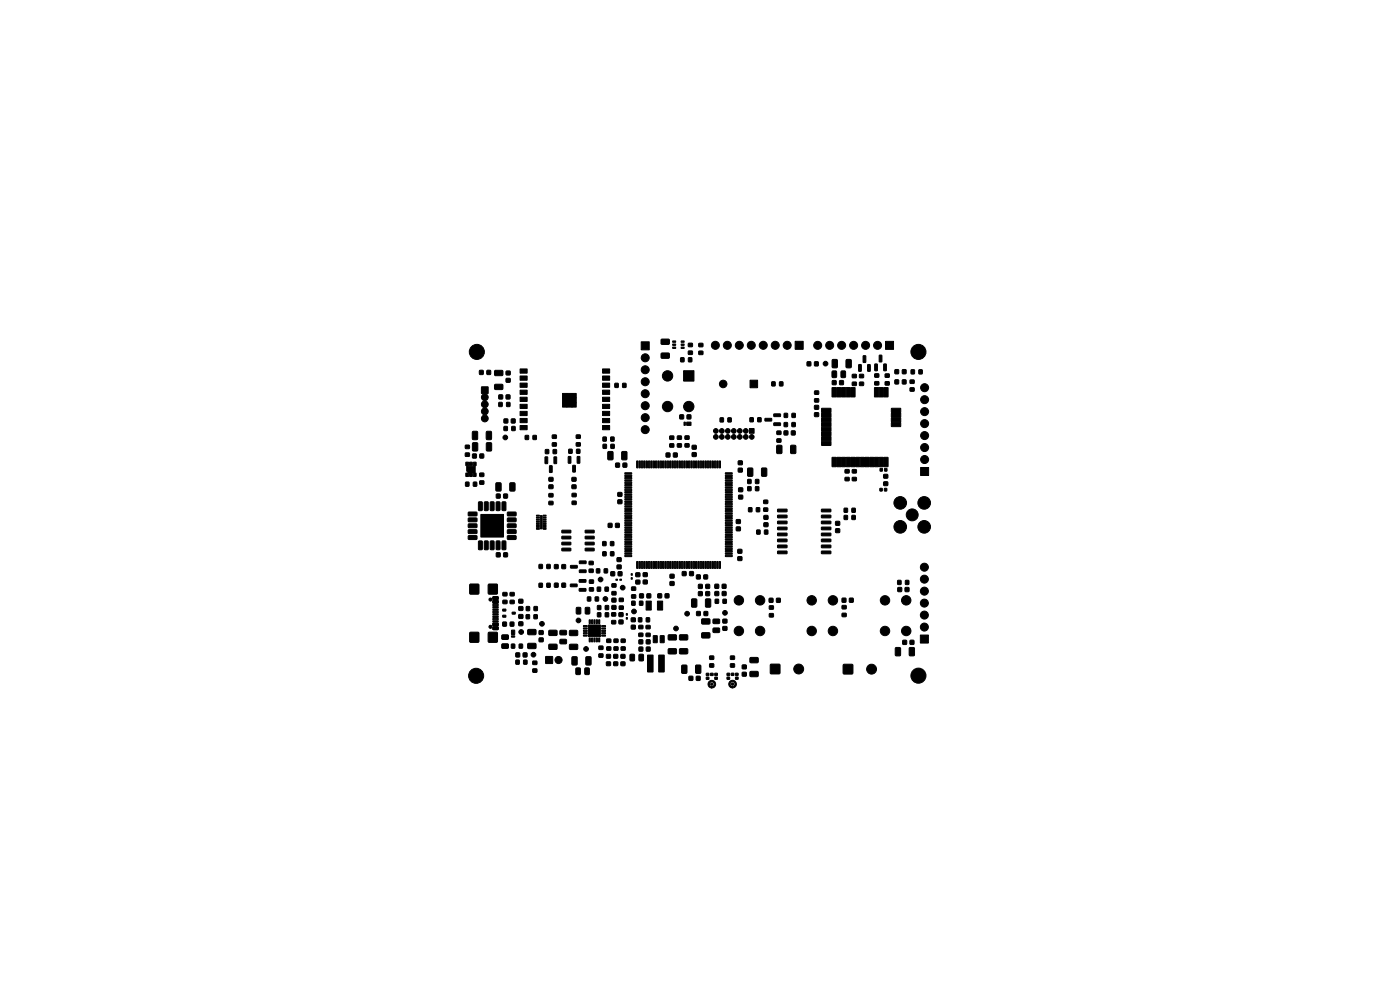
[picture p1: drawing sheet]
<svg xmlns="http://www.w3.org/2000/svg" width="297mm" height="210mm" viewBox="0 0 297 210" stroke-linecap="round" stroke-linejoin="round" font-family="sans-serif">
<g fill="#000" stroke="#000" stroke-width=".21">
<path d="M101.7 78.6h.8v.8h-.8zM103.3 78.6h.8v.8h-.8zM105 78.6h1.5l.2 .2v.7l-.3 .2h-1.3l-.2-.2zM107.4 78.7h.8v.8h-.8zM110.3 78.3h1.5v.9h-1.5zM127.8 78.3h1.5v.9h-1.5zM136 72.5h1.7v1.7h-1.7zM140.3 72l1.6-.1 .1 .3v.7l-.2 .2h-1.4l-.2-.3zM140.3 74.9h1.6l.1 .2v.8l-.2 .1h-1.4l-.2-.2zM142.7 72.3h.6v.3h-.6zM142.7 73h.6v.2l-.6 .1zM142.7 73.6h.6v.3h-.6z"/>
<path d="M144.4 75.9h.7v.8h-.7zM144.5 73.6h.6v.3h-.6zM144.5 73h.6v.2l-.6 .1zM144.5 72.3h.6v.3h-.6zM145 78.6h2.2v2.2h-2.2zM146.1 75.9h.6v.8h-.6zM146 72.8h.9v.7h-.9zM146 74.5h.9v.7h-.9zM148.3 72.9h.8v.6h-.8zM148.3 74.5h.8v.7h-.8zM168.7 72.4h1.7v1.7h-1.7zM171.2 76.8h.8v.8h-.8z"/>
<path d="M172.8 76.8h.8v.8h-.8zM176.6 78.7h.6l.3 .1v1.1l-.2 .2h-.6l-.2-.1zM176.6 76.3l.8-.1 .2 .2 .1 1.4-.2 .2h-.7l-.3-.1zM178.5 78.7h.6l.3 .1v1.1l-.2 .2h-.6l-.2-.1zM179.5 76.3l.9-.1 .2 .2v1.4l-.1 .2h-.8l-.2-.1zM180.8 79.4h.9v.7h-.9zM182.2 77.4h.5l-.1 1.4-.4-.1zM183.1 75.5h.6l-.1 1.4-.5-.1zM184.1 77.4h.5l-.1 1.4-.4-.1zM185.6 77.2l.5 .1v1.4l-.5-.1zM185.6 79.3h.8v.7h-.8zM186.5 75.4h.6l-.1 1.4-.5-.1z"/>
<path d="M187.5 77.2l.5 .1v1.4l-.5-.1zM187.9 72.4h1.7v1.7h-1.7zM189.9 78.4h.7v.9h-.7zM191.4 78.4h.8v.9h-.8zM193.3 78.5h.7v.8h-.7zM194.9 78.5h.7v.8h-.7zM98.7 96.1h.9v.7h-.9zM98.7 94.5h.9v.6h-.9zM98.8 98.1h.6v.7h-.6zM99.6 98.1h.6v.7h-.6zM100.3 91.6l.8-.1 .2 .1v1.4l-.1 .3h-.8l-.2-.2zM100.3 94l.8-.1 .2 .1 .1 1.4-.2 .3h-.7l-.3-.2z"/>
<path d="M100.4 98.1h.6v.7h-.6zM100.3 96.3h.7v.8h-.7zM101.8 96.3h.8v.8h-.8zM103.2 91.6l.8-.1 .3 .1v1.4l-.2 .3h-.7l-.2-.2zM103.2 94l.9-.1 .2 .1v1.4l-.1 .3h-.8l-.2-.2zM102.2 82.1h1.3v1.4h-1.3zM105 81.6l1.5-.1 .2 .3v.7l-.3 .2-1.3-.1-.2-.2zM105.8 85.4h.7v.8h-.7zM105.8 83.8h.8v.8h-.8zM106.9 90.5h.7v.8h-.7zM106.9 88.9h.8v.8h-.8zM107.4 80.3h.8v.8h-.8z"/>
<path d="M107.5 85.4h.7v.8h-.7zM107.4 83.8h.8v.8h-.8zM108.5 88.9h.8v.8h-.8zM108.6 90.5h.7v.8h-.7zM110.3 79.8h1.5v.9h-1.5zM110.3 81.3h1.5v.9h-1.5zM110.3 82.8h1.5v.9h-1.5zM110.3 84.3h1.5v.9h-1.5zM110.3 85.8h1.5v.9h-1.5zM110.3 87.3h1.5v.9h-1.5zM110.3 88.8h1.5v.9h-1.5zM110.3 90.3h1.5v.9h-1.5z"/>
<path d="M111.4 92.4h.7v.8h-.7zM113.1 92.4h.7v.8h-.7zM115.7 95.4h.7v.8h-.7zM115.6 96.9l.6 .1-.1 1.4-.5-.1zM116.6 98.8l.5 .1v1.3h-.5zM117.4 95.4h.6v.8h-.6zM117.2 93.9h.8v.7h-.8zM117.2 92.3h.8v.7h-.8zM117.5 96.9l.6 .1-.1 1.4-.5-.1zM119.3 83.5h2.9v2.9h-2.9zM120.7 95.3h.7v.8h-.7zM120.6 96.9h.5l-.1 1.4-.5-.1z"/>
<path d="M121.5 98.7l.6 .1-.1 1.4-.5-.1zM122.3 95.3h.7v.8h-.7zM122.3 93.9h.8v.7h-.8zM122.3 92.3h.8v.7h-.8zM122.5 96.9h.5l-.1 1.4-.5-.1zM127.8 90.3h1.5v.9h-1.5zM127.8 88.8h1.5v.9h-1.5zM127.8 87.3h1.5v.9h-1.5zM127.8 85.8h1.5v.9h-1.5zM127.8 84.3h1.5v.9h-1.5zM127.8 82.8h1.5v.9h-1.5zM127.8 81.3h1.5v.9h-1.5z"/>
<path d="M127.8 79.8h1.5v.9h-1.5zM127.9 92.7h.7v.9h-.7zM128 94.3h.6v.8h-.6zM129.6 92.7h.7v.9h-.7zM129.6 94.3h.7v.8h-.7zM129 95.8h.8l.3 .1v1.4l-.2 .2-.7 .1-.3-.2zM130.5 81.3h.6v.9h-.6zM130.6 98.3h.8v.8h-.8zM132.1 81.3h.7v.9h-.7zM132.2 98.3h.7v.8h-.7zM131.9 95.8h.9l.2 .1v1.4l-.1 .2-.8 .1-.2-.2zM135.1 97.8l.2 .1v1.4l-.2-.1z"/>
<path d="M135.6 97.8l.3 .1-.1 1.4-.3-.1zM136.1 97.8l.2 .1v1.4l-.3-.1zM136.6 97.8l.2 .1v1.4l-.2-.1zM137.1 97.8l.3 .1-.1 1.4-.3-.1zM137.6 97.8l.2 .1v1.4l-.3-.1zM138.1 97.8l.2 .1v1.4l-.3-.1zM138.6 97.8l.3 .1-.1 1.4-.3-.1zM139.1 97.8l.2 .1v1.4l-.3-.1zM139.6 97.8l.2 .1v1.4l-.3-.1zM140.1 97.8l.2 .1v1.4l-.2-.1zM140.6 97.8l.3 .1-.1 1.4-.3-.1zM141.1 97.8l.2 .1v1.4l-.3-.1z"/>
<path d="M141.6 97.8l.2 .1v1.4l-.2-.1zM142.1 97.8l.3 .1-.1 1.4-.3-.1zM141.3 96.1h.8v.8h-.8zM142.6 97.8l.2 .1v1.4l-.3-.1zM142.1 92.5h.8v.7h-.8zM142.1 94.2h.8v.6h-.8zM143.1 97.8l.2 .1v1.4l-.3-.1zM143.6 97.8l.3 .1-.1 1.4-.3-.1zM142.9 96.1h.7v.8h-.7zM144.1 97.8l.2 .1v1.4l-.3-.1zM144.2 88h.8v.8h-.8zM143.7 92.5h.8v.7h-.8z"/>
<path d="M143.7 94.1h.8v.7h-.8zM144.6 97.8l.2 .1v1.4l-.3-.1zM145.1 97.8l.2 .1v1.4l-.2-.1zM145.1 89.6h.3v.6h-.3zM145.6 97.8l.3 .1-.1 1.4-.3-.1zM145.8 88h.7v.8h-.7zM145.3 92.5h.9v.7h-.9zM145.3 94.1h.9v.7h-.9zM146.1 97.8l.2 .1v1.4l-.3-.1zM145.7 89.6h.9v.6h-.9zM146.6 97.8l.2 .1v1.4l-.2-.1zM147.1 97.8l.3 .1-.1 1.4-.3-.1z"/>
<path d="M146.9 94.5h.8v.8h-.8zM146.9 96h.8v.8h-.8zM147.6 97.8l.2 .1v1.4l-.3-.1zM148.1 97.8l.2 .1v1.4l-.3-.1zM148.6 97.8l.3 .1-.1 1.4-.2-.1zM149.1 97.8l.2 .1v1.4l-.3-.1zM149.6 97.8l.2 .1v1.4l-.3-.1zM150.1 97.8l.2 .1v1.4l-.2-.1zM150.6 97.8l.3 .1-.1 1.4-.3-.1zM151.1 97.8l.2 .1v1.4l-.3-.1zM151.6 97.8l.2 .1v1.4l-.2-.1zM152.1 97.8l.3 .1-.1 1.4-.3-.1z"/>
<path d="M152.6 97.8l.2 .1v1.4l-.3-.1zM152.8 88.7h.7v.8h-.7zM154.4 88.7h.7v.8h-.7zM156.6 97.8h.9v.8h-.9zM156.6 99.3h.9v.8h-.9zM158.7 99.3h.8l.2 .1v1.4l-.1 .2-.8 .1-.2-.2zM159 90.9h1v1h-1zM159.1 88.6h.7v.9h-.7zM159.1 80.7h1.6v1.6h-1.6zM160.8 88.6h.6v.9h-.6zM161.6 99.3h.8l.3 .1v1.4l-.2 .2-.7 .1-.3-.2zM163.7 81h.7v.8h-.7z"/>
<path d="M162.3 88.8l1.3-.1 .1 .5-1.4 .1zM164.8 94.5l.8-.1 .3 .2v1.4l-.2 .2h-.7l-.2-.1zM165.4 81h.7v.8h-.7zM164.8 91.5h.9v.6h-.9zM164.8 93.1h.9v.7h-.9zM164.2 89.7h1.3l.1 .5-1.4 .1zM164.2 87.8h1.3l.1 .5-1.4 .1zM166.4 91.4h.7v.8h-.7zM166.4 89.7h.6v.8h-.6zM166.4 87.7h.7v.8h-.7zM167.8 94.5l.8-.1 .2 .2v1.4l-.1 .2h-.8l-.2-.1zM167.9 91.4h.8v.8h-.8z"/>
<path d="M168 89.7h.7v.8h-.7zM168 87.7h.7v.8h-.7zM172.8 84.6h.9v.7h-.9zM172.8 82.9h.9v.7h-.9zM172.8 86h.8v.8h-.8zM172.8 87.6h.8v.7h-.8zM174.3 86.6h1.9l.1 .8-1.9 .1zM174.3 87.6h1.9l.1 .8-1.9 .1zM174.3 88.6h1.9l.1 .8-1.9 .1zM174.3 89.6h1.9l.1 .8-1.9 .1zM174.3 90.6h1.9l.1 .8-1.9 .1zM174.3 91.6h1.9l.1 .8-1.9 .1z"/>
<path d="M174.3 92.6h1.9l.1 .8-1.9 .1zM174.3 93.6h1.9l.1 .8-1.9 .1zM176.6 80.8h.8v.8h-.8zM176.5 97l.9 .1-.1 1.9-.8-.1zM176.5 82.2l.9 .1-.1 1.9-.8-.1zM178.1 80.8h.8v.8h-.8zM177.5 97l.9 .1-.1 1.9-.8-.1zM177.5 82.2l.9 .1-.1 1.9-.8-.1zM178.5 97l.9 .1-.1 1.9-.8-.1zM178.5 82.2l.9 .1-.1 1.9-.8-.1zM179.3 99.6h.8v.7h-.8zM179.5 97l.9 .1-.1 1.9-.8-.1z"/>
<path d="M179.5 82.2l.9 .1-.1 1.9-.8-.1zM180.5 97l.9 .1-.1 1.9-.8-.1zM180.5 82.2l.9 .1-.1 1.9-.8-.1zM180.8 81.1h.9v.7h-.9zM180.8 99.6h.9v.7h-.9zM181.5 97l.9 .1-.1 1.9-.8-.1zM182.4 81.1h.8v.7h-.8zM182.4 79.4h.8v.7h-.8zM182.5 97l.9 .1-.1 1.9-.8-.1zM183.5 97l.9 .1-.1 1.9-.8-.1zM184.5 97l.9 .1-.1 1.9-.8-.1zM185.6 81h.8v.7h-.8z"/>
<path d="M185.5 97l.9 .1-.1 1.9-.8-.1zM185.5 82.2l.9 .1-.1 1.9-.8-.1zM186.7 99.4h.5v.5h-.5zM186.5 97l.9 .1-.1 1.9-.8-.1zM186.5 82.2l.9 .1-.1 1.9-.8-.1zM187.8 81h.8v.7h-.8zM187.8 79.3h.8v.7h-.8zM187.7 99.4h.4v.5h-.4zM187.5 97l.9 .1-.1 1.9-.8-.1zM187.5 82.2l.9 .1-.1 1.9-.8-.1zM189.9 80.6h.7v.8h-.7zM189.1 89.6h1.9l.1 .8-1.9 .1z"/>
<path d="M189.1 88.6h1.9l.1 .8-1.9 .1zM189.1 87.6h1.9l.1 .8-1.9 .1zM189.1 86.6h1.9l.1 .8-1.9 .1zM191.4 80.6h.8v.8h-.8zM193.1 80.6h.8v.7h-.8zM193.1 82.3h.8v.7h-.8zM195.3 99.2h1.7v1.7h-1.7zM98.8 102.3h.7v.8h-.7zM98.8 100.4h.6v.7h-.6zM99.6 100.4h.6v.7h-.6zM100.4 102.3h.7v.8h-.7zM100.4 100.4h.6v.7h-.6z"/>
<path d="M99 98.9h1.8v1.3h-1.5l-.3-.3zM99.4 108.7l1.7-.1 .1 .7-.2 .2-1.6-.1-.1-.2zM99.4 109.9h1.7l.1 .7-.2 .1h-1.6l-.1-.2zM99.4 111.2l1.7-.1 .1 .7-.2 .2-1.6-.1-.1-.2zM99.4 112.4h1.7l.1 .7-.2 .1h-1.6l-.1-.2zM99.4 113.7l1.7-.1 .1 .7-.2 .2-1.6-.1-.1-.2zM101.5 106.5l.6-.1 .2 .2v1.5l-.1 .2-.7-.1zM101.5 114.8l.6-.1 .2 .2v1.5l-.1 .2-.7-.1zM101.8 100.4h.8v.7h-.8zM101.8 102h.8v.7h-.8zM102.8 106.5l.6-.1 .2 .2v1.5l-.1 .2-.7-.1zM102.8 114.8l.6-.1 .2 .2v1.5l-.1 .2-.7-.1z"/>
<path d="M104 106.5l.6-.1 .2 .2v1.5l-.1 .2-.7-.1zM104 114.8l.6-.1 .2 .2v1.5l-.1 .2-.7-.1zM105.2 102.5l.9-.1 .2 .1v1.4l-.1 .3h-.8l-.2-.2zM105.3 106.5l.6-.1 .2 .2v1.5l-.1 .2-.7-.1zM105.3 114.8l.6-.1 .2 .2v1.5l-.1 .2-.7-.1zM105.3 104.8h.8v.8h-.8zM105.3 117.3h.8v.8h-.8zM102 109.1h4.8v4.8h-4.8zM106.5 106.5l.6-.1 .2 .2v1.5l-.1 .2-.7-.1zM106.5 114.8l.6-.1 .2 .2v1.5l-.1 .2-.7-.1zM106.9 104.8h.7v.8h-.7zM106.9 117.3h.7v.8h-.7z"/>
<path d="M108.2 102.5l.8-.1 .3 .1v1.4l-.2 .3h-.7l-.3-.2zM107.7 113.7l1.7-.1 .1 .7-.2 .2-1.6-.1-.1-.2zM107.7 112.4h1.7l.1 .7-.2 .1h-1.6l-.1-.2zM107.7 111.2l1.7-.1 .1 .7-.2 .2-1.6-.1-.1-.2zM107.7 109.9h1.7l.1 .7-.2 .1h-1.6l-.1-.2zM107.7 108.7l1.7-.1 .1 .7-.2 .2-1.6-.1-.1-.2zM113.8 109.3h.6v.1l-.6 .1zM113.8 109.7h.6v.1l-.6 .1zM113.8 110.1h.6v.1l-.6 .1zM113.8 110.5h.6v.1l-.6 .1zM113.8 110.9h.6v.1l-.6 .1zM113.8 111.3h.6v.1l-.6 .1z"/>
<path d="M113.8 111.7h.6v.1l-.6 .1zM113.8 112.1h.6v.1l-.6 .1zM114.6 109.4h.4v2.8h-.4zM115.2 112.1h.6v.1l-.5 .1zM115.2 111.7h.6v.1l-.5 .1zM115.2 111.3h.6v.1l-.5 .1zM115.2 110.9h.6v.1l-.5 .1zM115.2 110.5h.6v.1l-.5 .1zM115.2 110.1h.6v.1l-.5 .1zM115.2 109.7h.6v.1l-.5 .1zM115.2 109.3h.6v.1l-.5 .1zM116.5 101.3h.8v.7h-.8z"/>
<path d="M116.5 102.9h.8v.7h-.8zM116.5 104.7h.8v.7h-.8zM116.5 106.4h.8v.6h-.8zM119.2 112.5h1.8l.1 .5h-1.8zM119.2 113.8l1.8-.1 .1 .5-1.8 .1zM119.2 115h1.8l.1 .5-1.8 .1zM119.2 116.3h1.8l.1 .5-1.8 .1zM121.4 101.3h.8v.8h-.8zM121.4 102.9h.8v.7h-.8zM121.4 104.7h.8v.7h-.8zM121.4 106.3h.8v.7h-.8zM122.9 119h1.4v.5l-1.3 .1z"/>
<path d="M125 119.1h.8v.7h-.8zM124.2 116.3h1.8l.1 .5-1.9 .1zM124.2 115h1.8l.1 .5-1.9 .1zM124.2 113.8l1.8-.1 .1 .5-1.9 .1zM124.2 112.5h1.8l.1 .5h-1.9zM127.9 114.9h.7v.8h-.7zM127.9 117.1h.7v.8h-.7zM129 111h.8v.9h-.8zM129.5 114.9h.7v.8h-.7zM129.5 117.1h.7v.8h-.7zM130.6 111h.8v.9h-.8zM130.9 118.3h.8v.8h-.8z"/>
<path d="M131.1 104.5h.8v.8h-.8zM131.1 106.1h.8v.7h-.8zM132.6 100.3h1.3l.1 .2-1.4 .1zM132.6 100.8h1.3l.1 .2-1.4 .1zM132.6 101.3h1.3l.1 .2-1.4 .1zM132.6 101.8h1.3l.1 .2-1.4 .1zM132.6 102.3h1.3l.1 .2-1.4 .1zM132.6 102.8h1.3l.1 .2-1.4 .1zM132.6 103.3h1.3l.1 .2-1.4 .1zM132.6 103.8h1.3l.1 .2-1.4 .1zM132.6 104.3h1.3l.1 .2-1.4 .1zM132.6 104.8h1.3l.1 .2-1.4 .1z"/>
<path d="M132.6 105.3h1.3l.1 .2-1.4 .1zM132.6 105.8h1.3l.1 .2-1.4 .1zM132.6 106.3h1.3l.1 .2-1.4 .1zM132.6 106.8h1.3l.1 .2-1.4 .1zM132.6 107.3h1.3l.1 .2-1.4 .1zM132.6 107.8h1.3l.1 .2-1.4 .1zM132.6 108.3h1.3l.1 .2-1.4 .1zM132.6 108.8h1.3l.1 .2-1.4 .1zM132.6 109.3h1.3l.1 .2-1.4 .1zM132.6 109.8h1.3l.1 .2-1.4 .1zM132.6 110.3h1.3l.1 .2-1.4 .1zM132.6 110.8h1.3l.1 .2-1.4 .1z"/>
<path d="M132.6 111.3h1.3l.1 .2-1.4 .1zM132.6 111.8h1.3l.1 .2-1.4 .1zM132.6 112.3h1.3l.1 .2-1.4 .1zM132.6 112.8h1.3l.1 .2-1.4 .1zM132.6 113.3h1.3l.1 .2-1.4 .1zM132.6 113.8h1.3l.1 .2-1.4 .1zM132.6 114.3h1.3l.1 .2-1.4 .1zM132.6 114.8h1.3l.1 .2-1.4 .1zM132.6 115.3h1.3l.1 .2-1.4 .1zM132.6 115.8h1.3l.1 .2-1.4 .1zM132.6 116.3h1.3l.1 .2-1.4 .1zM132.6 116.8h1.3l.1 .2-1.4 .1z"/>
<path d="M132.6 117.3h1.3l.1 .2-1.4 .1zM132.6 117.8h1.3l.1 .2-1.4 .1zM153.9 117.8h1.4v.2l-1.4 .1zM153.9 117.3h1.4v.2l-1.4 .1zM153.9 116.8h1.4v.2l-1.4 .1zM153.9 116.3h1.4v.2l-1.4 .1zM153.9 115.8h1.4v.2l-1.4 .1zM153.9 115.3h1.4v.2l-1.4 .1zM153.9 114.8h1.4v.2l-1.4 .1zM153.9 114.3h1.4v.2l-1.4 .1zM153.9 113.8h1.4v.2l-1.4 .1zM153.9 113.3h1.4v.2l-1.4 .1z"/>
<path d="M153.9 112.8h1.4v.2l-1.4 .1zM153.9 112.3h1.4v.2l-1.4 .1zM153.9 111.8h1.4v.2l-1.4 .1zM153.9 111.3h1.4v.2l-1.4 .1zM153.9 110.8h1.4v.2l-1.4 .1zM153.9 110.3h1.4v.2l-1.4 .1zM153.9 109.8h1.4v.2l-1.4 .1zM153.9 109.3h1.4v.2l-1.4 .1zM153.9 108.8h1.4v.2l-1.4 .1zM153.9 108.3h1.4v.2l-1.4 .1zM153.9 107.8h1.4v.2l-1.4 .1zM153.9 107.3h1.4v.2l-1.4 .1z"/>
<path d="M153.9 106.8h1.4v.2l-1.4 .1zM153.9 106.3h1.4v.2l-1.4 .1zM153.9 105.8h1.4v.2l-1.4 .1zM153.9 105.3h1.4v.2l-1.4 .1zM153.9 104.8h1.4v.2l-1.4 .1zM153.9 104.3h1.4v.2l-1.4 .1zM153.9 103.8h1.4v.2l-1.4 .1zM153.9 103.3h1.4v.2l-1.4 .1zM153.9 102.8h1.4v.2l-1.4 .1zM153.9 102.3h1.4v.2l-1.4 .1zM153.9 101.8h1.4v.2l-1.4 .1zM153.9 101.3h1.4v.2l-1.4 .1z"/>
<path d="M153.9 100.8h1.4v.2l-1.4 .1zM153.9 100.3h1.4v.2l-1.4 .1zM156.2 111.8h.8v.8h-.8zM156.2 110.3h.8v.7h-.8zM156.5 118.1h.9v.8h-.9zM156.5 116.6h.9v.7h-.9zM156.7 103.5h.8v.8h-.8zM156.7 105.1h.8v.7h-.8zM158.6 103.2h.7v.9h-.7zM158.6 101.7h.7v.9h-.7zM158.8 107.7h.7v.8h-.7zM160.3 103.2h.7v.9h-.7z"/>
<path d="M160.3 101.7h.7v.9h-.7zM160.5 107.7h.6v.8h-.6zM160.5 112.5h.7v.8h-.7zM162 107.8h.9v.6h-.9zM162 106.1h.9v.7h-.9zM162.1 109.4h.8v.7h-.8zM162.1 110.9h.8v.8h-.8zM162.2 112.5h.7v.8h-.7zM165 108h1.9l.1 .5-2 .1zM165 109.3h1.9l.1 .5h-2zM165 110.6l1.9-.1 .1 .5-2 .1zM165 111.8h1.9l.1 .5-2 .1z"/>
<path d="M165 113.1h1.9l.1 .5-2 .1zM165 114.4h1.9l.1 .4-2 .1zM165 115.7l1.9-.1 .1 .5-2 .1zM165 116.9h1.9l.1 .5-2 .1zM174.3 116.9h1.9l.1 .5-2 .1zM174.3 115.7l1.9-.1 .1 .5-2 .1zM174.3 114.4h1.9l.1 .4-2 .1zM174.3 113.1h1.9l.1 .5-2 .1zM174.3 111.8h1.9l.1 .5-2 .1zM174.3 110.6l1.9-.1 .1 .5-2 .1zM174.3 109.3h1.9l.1 .5h-2zM174.3 108h1.9l.1 .5-2 .1z"/>
<path d="M177.3 110.6h.8v.8h-.8zM177.3 112.2h.8v.7h-.8zM179.1 107.8h.7v.9h-.7zM179.1 109.4h.7v.8h-.7zM179.3 101.3h.8v.7h-.8zM180.7 107.8h.7v.9h-.7zM180.7 109.4h.7v.8h-.7zM180.8 101.3h.9v.7h-.9zM186.7 103.6h.5v.5h-.5zM187.6 103.6h.5v.5h-.5zM187.5 100.7h.8v.7h-.8zM187.5 102.2h.8v.8h-.8z"/>
<path d="M99.7 123.9h1.8v2.1h-1.8zM99.7 134.2h1.8v2h-1.8zM103.6 123.9h1.9v2.1h-1.9zM103.6 134.2h1.9v2h-1.9zM104.6 126.6h1l.1 .5-1.1 .1zM104.6 127.4h1l.1 .5-1.1 .1zM104.6 132.2h1l.1 .5-1.1 .1zM104.6 133h1l.1 .5-1.1 .1zM104.6 128.7h1l.1 .2-1.1 .1zM104.6 129.7h1l.1 .2-1.1 .1zM104.6 130.2h1l.1 .2-1.1 .1zM104.6 131.2h1l.1 .2-1.1 .1z"/>
<path d="M104.6 131.7h1l.1 .2-1.1 .1zM104.6 130.7h1l.1 .2-1.1 .1zM104.6 129.2h1l.1 .2-1.1 .1zM104.6 128.2h1l.1 .2-1.1 .1zM106.5 136.6h1.2l.2 .2v.6l-.3 .2-1-.1-.2-.2zM106.5 134.7h1.2l.2 .2v.6l-.3 .2-1-.1-.2-.2zM106.7 127.3h.8v.7h-.8zM106.7 125.7h.8v.7h-.8zM106.7 129.2h.6v.4h-.6zM106.7 130.5h.6v.4h-.6zM106.7 132h.7v.8h-.7zM108.2 127.3h.9v.7h-.9z"/>
<path d="M108.2 125.7h.9v.7h-.9zM108.5 136.6h.7v.9h-.7zM108.2 132h.8v.8h-.8zM108.5 133.7h.7v.9h-.7zM108.5 134.9h.7v.2l-.7 .1zM108.7 129.9l.6-.1v.4l-.6 .1zM110.2 136.6h.6v.9h-.6zM110.1 128.7h.8v.8h-.8zM110.1 127.1h.8v.8h-.8zM109.5 138.5h.7v.8h-.7zM110.1 130.4h.8v.8h-.8zM110.1 131.9h.8v.8h-.8z"/>
<path d="M111 138.5h.8v.8h-.8zM111.6 130.4h.7v.8h-.7zM111.7 128.7h.6v.8h-.6zM112 133.6l1.6-.1 .1 .3v.7l-.2 .2-1.4-.1-.2-.2zM112 136.5h1.6l.1 .2v.8l-.2 .1h-1.4l-.2-.2zM113.3 130.4h.7v.8h-.7zM113.3 128.7h.7v.8h-.7zM114.4 133.8h.8v.8h-.8zM114.4 135.3h.8v.8h-.8zM114.4 119.8h.7v.8h-.7zM114.4 123.7h.7v.9h-.7zM115.8 139.3h1.4v1.4h-1.4z"/>
<path d="M116 119.8h.7v.8h-.7zM116 123.7h.7v.9h-.7zM116.5 133.7h1.5l.2 .2v.8l-.3 .1h-1.3l-.2-.2zM116.5 136.7l1.5-.1 .2 .3v.7l-.3 .2h-1.3l-.2-.3zM117.6 119.8h.8v.8h-.8zM117.6 123.7h.8v.8h-.8zM118.8 133.8l1.3-.1 .1 .2v.6l-.2 .2h-1.1l-.1-.3zM118.8 135.7l1.3-.1 .1 .2v.6l-.2 .2h-1.1l-.1-.3zM119.2 119.8h.8v.8h-.8zM119.2 123.7h.8v.8h-.8zM122.3 128.9l.7-.1 .2 .2v1l-.1 .3h-.6l-.3-.2zM120.9 133.8l1.5-.1 .2 .2v.8l-.3 .1h-1.4l-.1-.2z"/>
<path d="M120.9 136.7h1.5l.2 .2v.7l-.3 .2h-1.4l-.1-.3zM121 123.9h1.4v.5l-1.3 .1zM121.1 120l1.3-.1 .1 .5-1.4 .1zM123.8 132.7h.8v.2h-.8zM123.8 133.2h.8v.2h-.8zM123.8 133.7h.8v.2h-.8zM123.8 134.2h.8v.2h-.8zM123.8 134.7h.8v.2h-.8zM124.2 128.9l.7-.1 .2 .2v1l-.1 .3h-.6l-.3-.2zM122.9 124.9l1.3-.1 .1 .5-1.4 .1zM122.9 123l1.3-.1 .1 .5-1.4 .1zM122.9 120.9h1.4v.5l-1.3 .1z"/>
<path d="M124.6 126.6h.7v.9h-.7zM125 135.4h.2v.8l-.2-.1zM125 131.5h.2v.8h-.2zM125.5 135.4h.2v.8l-.2-.1zM125.5 131.5h.2v.8h-.2zM125 120.7h.8v.7h-.8zM125.1 123h.8v.7h-.8zM125.1 124.7h.8v.7h-.8zM126 135.4h.2v.8l-.2-.1zM126 131.5h.2v.8h-.2zM126.3 126.6h.7v.9h-.7zM126.5 120.7h.7v.8h-.7z"/>
<path d="M126.5 135.4h.2v.8l-.2-.1zM126.5 131.5h.2v.8h-.2zM126.7 124.6h.7v.8h-.7zM127 135.4h.2v.8l-.2-.1zM127 131.5h.2v.8h-.2zM124.9 132.6h2.5v2.5h-2.5zM126.8 128.5h.6v.8h-.6zM126.8 130h.6v.8h-.6zM127.7 134.7h.7l.1 .2h-.8zM127.7 134.2h.7l.1 .2h-.8zM127.7 133.7h.7l.1 .2h-.8zM127.7 133.2h.7l.1 .2h-.8z"/>
<path d="M127.7 132.7h.7l.1 .2h-.8zM127.1 137.1h.8v.7h-.8zM127.1 138.7h.8v.7h-.8zM128.2 120.7h.7v.8h-.7zM128.4 124.6h.7v.8h-.7zM128.7 137.2h.9v.7h-.9zM128.7 135.6h.9v.7h-.9zM128.4 128.5h.7v.8h-.7zM128.4 130h.7v.8h-.7zM128.7 138.8h.8v.8h-.8zM129.8 131.6h.8v.7h-.8zM129.8 130h.8v.7h-.8z"/>
<path d="M129.8 125.5h.9v.7h-.9zM129.8 123.8h.9v.7h-.9zM130.3 137.2h.8v.7h-.8zM130.3 135.6h.8v.7h-.8zM129.6 121.3h.8v.8h-.8zM129.8 126.9h.8v.8h-.8zM129.8 128.5h.8v.7h-.8zM130.2 138.8h.8v.8h-.8zM130.7 122.9h.3v.2h-.3zM130.9 119.9h.8v.7h-.8zM131.4 128.6h.8v.6h-.8zM131.4 126.9h.8v.7h-.8z"/>
<path d="M131.5 122.9h.3v.2h-.3zM131.8 137.2h.8v.7h-.8zM131.8 135.6h.8v.7h-.8zM131.3 130h.8v.8h-.8zM131.3 131.5h.8v.8h-.8zM131.2 121.3h.7v.8h-.7zM131.7 138.9h.9v.7h-.9zM132.9 131h.2v.3h-.2zM132.9 130.2h.2v.3h-.2zM133.9 122.5l.2 .1v.3l-.2-.1zM133.9 121.7h.2v.3h-.2zM134 126.2h.8v.7h-.8z"/>
<path d="M134 124.5h.8v.7h-.8zM133.9 131.1h.9v.8h-.9zM133.9 132.6h.9v.8h-.9zM133.7 138.8h.7l.2 .1v1.1l-.1 .2h-.6l-.3-.1zM134 127.5h.7v.9h-.7zM135.1 119.1l.2 .1v1.4l-.2-.1zM134.9 121.5h.8v.8h-.8zM134.9 123.1h.8v.8h-.8zM135.6 119.1l.3 .1-.1 1.4-.3-.1zM135.7 126h.8v.8h-.8zM135.5 134.3h.9v.7h-.9zM135.5 132.7h.9v.7h-.9z"/>
<path d="M136.1 119.1l.2 .1v1.4l-.3-.1zM135.5 131.1h.6v.8h-.6zM135.6 135.7h.7v.9h-.7zM135.6 137.3h.7v.8h-.7zM135.7 127.5h.7v.9h-.7zM135.6 138.8h.7l.2 .1v1.1l-.1 .2h-.6l-.3-.1zM136.6 119.1l.2 .1v1.4l-.2-.1zM136.5 123.1h.8v.7h-.8zM136.5 121.5h.8v.8h-.8zM137.1 119.1l.3 .1-.1 1.4-.3-.1zM137.3 126h.7v.8h-.7zM137.4 139h1.1v3.5h-1.1z"/>
<path d="M137.6 119.1l.2 .1v1.4l-.3-.1zM137.1 132.7h.8v.7h-.8zM137.1 134.3h.8v.7h-.8zM137.1 131.1h.7v.8h-.7zM137.1 135.7h.8v.9h-.8zM137.1 137.3h.8v.8h-.8zM138.1 119.1l.2 .1v1.4l-.3-.1zM137.1 127.5h1.1v1.9h-1.1zM138.6 134.9l.8-.1v.5h-.8zM138.6 135.4l.8-.1v.5h-.8zM138.6 135.9l.8-.1v.5h-.8zM138.6 119.1l.3 .1-.1 1.4-.3-.1z"/>
<path d="M139.1 119.1l.2 .1v1.4l-.3-.1zM139.6 119.1l.2 .1v1.4l-.3-.1zM139.8 139h1.1v3.5h-1.2zM140.1 135.9l.7-.1 .1 .5h-.8zM140.1 135.4l.7-.1 .1 .5h-.8zM140.1 134.9l.7-.1 .1 .5h-.8zM140.1 119.1l.2 .1v1.4l-.2-.1zM139.6 126h.7v.8h-.7zM139.5 127.5h1.1v1.9h-1.1zM140.6 119.1l.3 .1-.1 1.4-.3-.1zM141.1 119.1l.2 .1v1.4l-.3-.1zM141.6 119.1l.2 .1v1.4l-.2-.1z"/>
<path d="M141.1 126h.8v.8h-.8zM142.1 119.1l.3 .1-.1 1.4-.3-.1zM142.2 123.4h.8v.8h-.8zM142.2 121.8h.8v.8h-.8zM142.6 119.1l.2 .1v1.4l-.3-.1zM143.1 119.1l.2 .1v1.4l-.3-.1zM141.8 134.7l1.6-.1 .1 .3v.7l-.2 .2h-1.4l-.2-.3zM141.8 137.7l1.6-.1 .1 .2v.8l-.2 .1h-1.4l-.2-.2zM143.6 119.1l.3 .1-.1 1.4-.3-.1zM144.1 119.1l.2 .1v1.4l-.3-.1zM144.6 119.1l.2 .1v1.4l-.3-.1zM144.8 121.3h.7v.8h-.7z"/>
<path d="M145.1 119.1l.2 .1v1.4l-.2-.1zM145.6 119.1l.3 .1-.1 1.4-.3-.1zM144.2 134.7l1.6-.1 .1 .3v.7l-.2 .2h-1.4l-.2-.3zM144.2 137.7l1.6-.1 .1 .2v.8l-.2 .1h-1.4l-.2-.2zM146.1 119.1l.2 .1v1.4l-.3-.1zM146.3 121.3h.8v.8h-.8zM146.6 119.1l.2 .1v1.4l-.2-.1zM147.1 119.1l.3 .1-.1 1.4-.3-.1zM147.6 119.1l.2 .1v1.4l-.3-.1zM147.8 122h.7v.8h-.7zM147.8 129.7h.7v.9h-.7zM146.8 127.1l.8-.1 .2 .2v1.4l-.1 .2h-.8l-.2-.1z"/>
<path d="M148.1 119.1l.2 .1v1.4l-.3-.1zM148.2 125.5h.8v.8h-.8zM148.6 119.1l.3 .1-.1 1.4-.2-.1zM148.2 124h.8v.8h-.8zM149.1 119.1l.2 .1v1.4l-.3-.1zM149.3 122h.8v.8h-.8zM149.4 129.7h.7v.9h-.7zM149.6 119.1l.2 .1v1.4l-.3-.1zM149.7 125.5h.8v.8h-.8zM150.1 119.1l.2 .1v1.4l-.2-.1zM148.9 131.3h1.6l.1 .2v.7l-.2 .2h-1.4l-.2-.2zM148.9 134.3l1.6-.1 .1 .3v.7l-.2 .2-1.4-.1-.2-.2z"/>
<path d="M149.7 124h.8v.8h-.8zM150.6 119.1l.3 .1-.1 1.4-.3-.1zM150.6 139.2h.8v.7h-.8zM149.7 127.1l.8-.1 .3 .2v1.4l-.2 .2h-.7l-.2-.1zM151.1 119.1l.2 .1v1.4l-.3-.1zM151.7 124h.7v.8h-.7zM151.6 119.1l.2 .1v1.4l-.2-.1zM152.1 119.1l.3 .1-.1 1.4-.3-.1zM151.3 131.4l1.2-.1 .2 .3v.5l-.3 .2h-1l-.2-.2zM151.3 133.3l1.2-.1 .2 .3v.5l-.3 .2h-1l-.2-.2zM151.7 127.1h.7v.9h-.7zM151.7 125.5h.8v.8h-.8z"/>
<path d="M152.6 119.1l.2 .1v1.4l-.3-.1zM153.2 124h.8v.8h-.8zM153.4 132.9h.8v.8h-.8zM153.4 131.4h.8v.7h-.8zM153.2 125.5h.8v.8h-.8zM153.4 127.1h.7v.9h-.7zM155 139.2h.8v.7h-.8zM163.2 126.9h.8v.8h-.8zM163.2 128.5h.9v.7h-.9zM163.2 130.2h.9v.7h-.9zM164.7 126.9h.8v.8h-.8zM178.7 126.9h.7v.8h-.7z"/>
<path d="M178.7 128.5h.8v.6h-.8zM178.7 130.1h.8v.7h-.8zM180.2 126.9h.8v.8h-.8zM190 137.4l.8-.1 .2 .2 .1 1.4-.2 .2h-.7l-.3-.1zM190.4 123.1h.7v.9h-.7zM190.5 124.7h.8v.8h-.8zM191.5 135.9h.8v.8h-.8zM192.1 123.1h.7v.9h-.7zM192 124.7h.8v.8h-.8zM193.1 135.9h.8v.8h-.8zM192.9 137.4l.9-.1 .2 .2v1.4l-.1 .2h-.8l-.2-.1zM195.2 134.7h1.7v1.7h-1.7z"/>
<path d="M109.4 140h.7v.9h-.7zM111.1 140h.7v.9h-.7zM113 141.9h.9v.7h-.9zM113 140.3h.9v.6h-.9zM121.4 139.4l.8-.1 .2 .1 .1 1.4-.2 .3h-.7l-.3-.2zM122.2 141.7h.7l.2 .1v1.1l-.1 .2h-.6l-.2-.1zM124.1 141.7h.7l.2 .1v1.1l-.1 .2h-.6l-.2-.1zM124.3 139.4l.9-.1 .2 .1v1.4l-.1 .3h-.8l-.2-.2zM128.7 140.4h.8v.8h-.8zM130.2 140.4h.8v.8h-.8zM131.7 140.4h.9v.8h-.9zM144.7 141.1h.8l.2 .1v1.4l-.1 .2-.8 .1-.2-.2z"/>
<path d="M146.2 143.5h.8v.8h-.8zM147.7 143.5h.8v.8h-.8zM147.6 141.1h.8l.3 .1v1.4l-.2 .2-.7 .1-.2-.2zM149.8 142.8h.6v.5h-.6zM149.8 143.7h.6v.4h-.6zM150.5 144.5a.81 .81 0 0 1 1.3 .4 .81 .81 0 0 1-.9 1v-.3a.52 .52 0 0 0 .6-.6 .52 .52 0 0 0-.8-.2 .52 .52 0 0 0 .1 .8h.1v.3a.81 .81 0 0 1-.7-.5 .81 .81 0 0 1 .3-.9zM150.6 140.8h.8v.7h-.8zM150.7 142.8h.6v.5h-.6zM151.6 143.7h.6v.4h-.6zM151.6 142.8h.6v.5h-.6zM154.2 142.8h.6v.5h-.6zM154.2 143.6h.6v.5h-.6z"/>
<path d="M154.8 144.6a.81 .81 0 0 1 1.4 .2 .81 .81 0 0 1-.9 1.1v-.3a.52 .52 0 0 0 .6-.6 .52 .52 0 0 0-.8-.3 .52 .52 0 0 0 .1 .9h.1v.3a.81 .81 0 0 1-.5-1.3zM155.1 142.8h.6v.5h-.6zM155 140.8h.8v.7h-.8zM156 143.6h.6v.5h-.6zM156 142.8h.6v.5h-.6zM157.5 141.1h.8v.8h-.8zM157.5 142.6h.8v.8h-.8zM159.1 142.5l1.6-.1 .2 .3v.7l-.3 .2-1.4-.1-.1-.2zM159.1 139.5h1.6l.2 .2v.8l-.3 .1h-1.4l-.1-.2zM163.5 140.9h1.9v2h-1.9zM178.9 141h2v1.9h-2z"/>
<circle cx="101.2" cy="74.6" r="1.6"/>
<circle cx="136.9" cy="75.9" r=".85"/>
<circle cx="136.9" cy="78.4" r=".85"/>
<circle cx="141.6" cy="79.7" r="1.1"/>
<circle cx="151.8" cy="73.2" r=".85"/>
<circle cx="154.3" cy="73.2" r=".85"/>
<circle cx="156.8" cy="73.2" r=".85"/>
<circle cx="159.4" cy="73.2" r=".85"/>
<circle cx="161.9" cy="73.2" r=".85"/>
<circle cx="164.5" cy="73.2" r=".85"/>
<circle cx="167" cy="73.2" r=".85"/>
<circle cx="173.5" cy="73.3" r=".85"/>
<circle cx="175.1" cy="77.1" r=".5"/>
<circle cx="176" cy="73.3" r=".85"/>
<circle cx="178.5" cy="73.3" r=".85"/>
<circle cx="181.1" cy="73.3" r=".85"/>
<circle cx="183.6" cy="73.3" r=".85"/>
<circle cx="186.2" cy="73.3" r=".85"/>
<circle cx="194.8" cy="74.6" r="1.6"/>
<circle cx="102.9" cy="84.3" r=".72"/>
<circle cx="102.9" cy="87.3" r=".72"/>
<circle cx="102.9" cy="88.8" r=".72"/>
<circle cx="102.9" cy="85.8" r=".72"/>
<circle cx="107.2" cy="92.8" r=".5"/>
<circle cx="119.7" cy="85.5" r=".3"/>
<circle cx="119.7" cy="84.4" r=".3"/>
<circle cx="120.2" cy="83.8" r=".3"/>
<circle cx="120.2" cy="84.9" r=".3"/>
<circle cx="120.2" cy="86" r=".3"/>
<circle cx="120.8" cy="85.5" r=".3"/>
<circle cx="120.8" cy="84.4" r=".3"/>
<circle cx="121.3" cy="83.8" r=".3"/>
<circle cx="121.3" cy="84.9" r=".3"/>
<circle cx="121.3" cy="86" r=".3"/>
<circle cx="121.9" cy="85.5" r=".3"/>
<circle cx="121.9" cy="84.4" r=".3"/>
<circle cx="136.9" cy="83.5" r=".85"/>
<circle cx="136.9" cy="91.1" r=".85"/>
<circle cx="136.9" cy="88.6" r=".85"/>
<circle cx="136.9" cy="86.1" r=".85"/>
<circle cx="136.9" cy="81" r=".85"/>
<circle cx="141.6" cy="86.2" r="1.1"/>
<circle cx="146.1" cy="86.2" r="1.1"/>
<circle cx="151.9" cy="91.4" r=".5"/>
<circle cx="151.9" cy="92.7" r=".5"/>
<circle cx="153.1" cy="92.7" r=".5"/>
<circle cx="153.1" cy="91.4" r=".5"/>
<circle cx="153.4" cy="81.4" r=".8"/>
<circle cx="154.4" cy="91.4" r=".5"/>
<circle cx="154.4" cy="92.7" r=".5"/>
<circle cx="155.7" cy="91.4" r=".5"/>
<circle cx="155.7" cy="92.7" r=".5"/>
<circle cx="156.9" cy="91.4" r=".5"/>
<circle cx="156.9" cy="92.7" r=".5"/>
<circle cx="158.2" cy="91.4" r=".5"/>
<circle cx="158.2" cy="92.7" r=".5"/>
<circle cx="159.5" cy="92.7" r=".5"/>
<circle cx="196.2" cy="97.5" r=".85"/>
<circle cx="196.2" cy="87.3" r=".85"/>
<circle cx="196.2" cy="84.8" r=".85"/>
<circle cx="196.2" cy="94.9" r=".85"/>
<circle cx="196.2" cy="89.9" r=".85"/>
<circle cx="196.2" cy="82.2" r=".85"/>
<circle cx="196.2" cy="92.4" r=".85"/>
<circle cx="191" cy="111.8" r="1.34"/>
<circle cx="191" cy="106.7" r="1.34"/>
<circle cx="193.5" cy="109.2" r="1.26"/>
<circle cx="196.1" cy="106.7" r="1.34"/>
<circle cx="196.1" cy="111.8" r="1.34"/>
<circle cx="104" cy="133" r=".33"/>
<circle cx="104" cy="127.2" r=".33"/>
<circle cx="110.6" cy="134.1" r=".5"/>
<circle cx="113.2" cy="138.9" r=".5"/>
<circle cx="115" cy="132.3" r=".5"/>
<circle cx="122.7" cy="131.6" r=".5"/>
<circle cx="124.3" cy="137.7" r=".5"/>
<circle cx="127.4" cy="122.9" r=".5"/>
<circle cx="128.4" cy="127.1" r=".5"/>
<circle cx="132.1" cy="124.7" r=".5"/>
<circle cx="134.5" cy="129.7" r=".5"/>
<circle cx="143.4" cy="133.3" r=".5"/>
<circle cx="145.8" cy="130.2" r=".5"/>
<circle cx="153.8" cy="130" r=".5"/>
<circle cx="156.7" cy="127.3" r="1"/>
<circle cx="156.7" cy="133.8" r="1"/>
<circle cx="161.3" cy="127.3" r="1"/>
<circle cx="161.3" cy="133.8" r="1"/>
<circle cx="172.2" cy="127.3" r="1"/>
<circle cx="172.2" cy="133.8" r="1"/>
<circle cx="176.7" cy="127.3" r="1"/>
<circle cx="176.7" cy="133.8" r="1"/>
<circle cx="187.7" cy="127.3" r="1"/>
<circle cx="187.7" cy="133.8" r="1"/>
<circle cx="192.2" cy="127.3" r="1"/>
<circle cx="192.3" cy="133.8" r="1"/>
<circle cx="196.1" cy="127.9" r=".85"/>
<circle cx="196.1" cy="133" r=".85"/>
<circle cx="196.1" cy="130.5" r=".85"/>
<circle cx="196.1" cy="125.4" r=".85"/>
<circle cx="196.1" cy="120.3" r=".85"/>
<circle cx="196.1" cy="122.9" r=".85"/>
<circle cx="101" cy="143.4" r="1.6"/>
<circle cx="118.5" cy="140" r=".76"/>
<circle cx="151" cy="145.1" r=".25"/>
<circle cx="155.4" cy="145.1" r=".25"/>
<circle cx="169.4" cy="141.9" r="1.05"/>
<circle cx="184.9" cy="141.9" r="1.05"/>
<circle cx="194.8" cy="143.3" r="1.6"/>
</g>
</svg>
